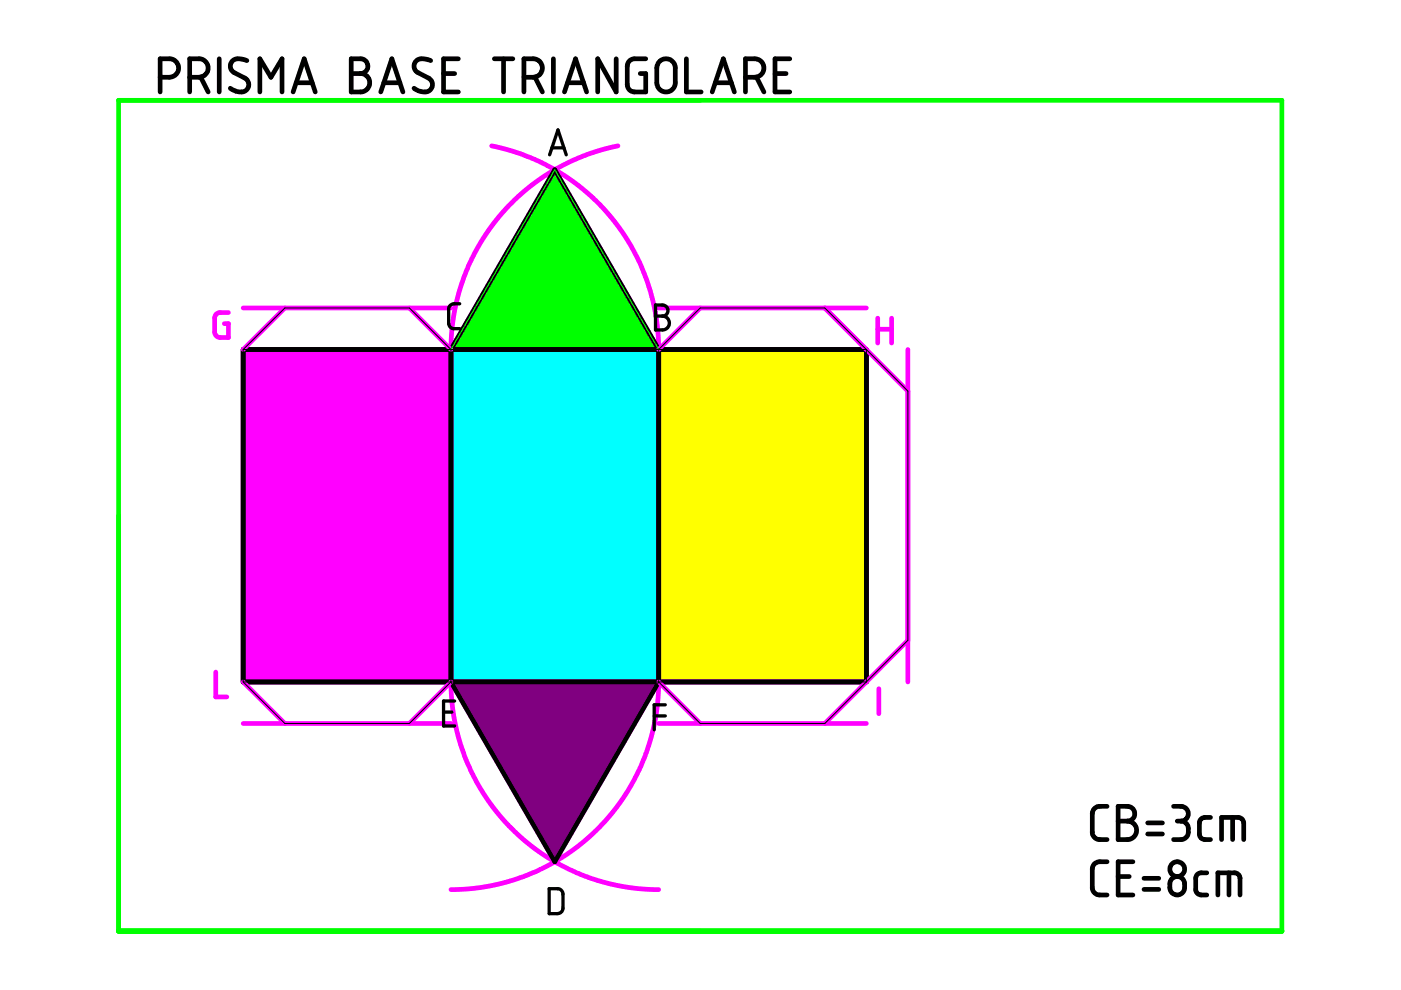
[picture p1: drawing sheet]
<svg xmlns="http://www.w3.org/2000/svg" width="297mm" height="210mm" viewBox="0 0 297 210" stroke-linecap="round" stroke-linejoin="round" font-family="sans-serif">
<path d="M117.6 36l22.1 38.1h-44.1z" fill="#0f0"/>
<path d="M95.6 144.6h44.1l-22.1 38.1z" fill="#800080"/>
<path d="M139.7 74.1h44v70.5h-44z" fill-rule="evenodd" fill="#ff0"/>
<path d="M95.6 74.1h44.1v70.5h-44.1z" fill-rule="evenodd" fill="#0ff"/>
<path d="M51.6 74.1h44v70.5h-44z" fill-rule="evenodd" fill="#f0f"/>
<path d="M25.1 21.3h246.7v176.1h-246.7z" fill="none" stroke="#0f0" stroke-width=".99"/>
<g fill="none" stroke="#f0f" stroke-width=".99">
<path d="M104.2 30.9l3.6 .9 3.5 1.2 3.3 1.4 3.9 2.1 3 1.9 3.1 2.5 2.8 2.8 2.5 2.8 1.9 2.5 2.2 3.6 1.6 2.9 1.4 3.5 1.2 3.8 .8 3.5 .5 3.9 .2 3.9M131 30.9l-3.9 1-3.6 1.2-3.6 1.6-2.8 1.6-3.4 2.2-2.7 2.1-2.8 2.6-2.7 3.1-2.1 2.8-2.4 3.9-1.6 3.3-1.3 3.1-1.1 3.7-.8 3.8-.5 3.8-.1 3.4M48.4 66.3h-1.9l-.6 .2-.3 .5-.1 3.5 .3 .7 .4 .3 2.2 .1v-3h-.8M51.6 74.1h132.1v70.5h-132.1M51.6 74.1v70.5M51.6 65.3h44M60.4 65.3l-8.8 8.8M86.8 65.3l8.8 8.8M95.6 74.1v70.5M95.6 74.1l22-38.1 22.1 38.1M139.7 74.1v70.5M139.7 65.3h44"/>
<path d="M148.5 65.3l-8.8 8.8M174.9 65.3l17.6 17.6M186.1 67.5v5.2M186.1 69.8h2.9M189 67.5v5.2M192.5 74.1v70.5M192.5 135.8l-17.6 17.6M45.7 142.5v5.3h2.4M51.6 153.4h44M51.6 144.6l8.8 8.8M95.6 144.6l.2 4.6 .7 4.3 1.1 4.3 1.5 3.9 2 4.2 2.2 3.6 2.4 3.2 3.2 3.4 3.3 2.9 3.5 2.5 3.4 2.1 3.6 1.7 4.1 1.4 4.5 1.1 4.1 .6 4.3 .2M95.6 144.6l22 38.1 22.1-38.1"/>
<path d="M95.6 144.6l-8.8 8.8M139.7 144.6l-.3 4.9-.7 4.2-1.1 4.2-1.4 3.9-2.4 4.8-2.1 3.3-2.8 3.5-2.8 3-3 2.6-3.5 2.5-3.5 2.1-3.7 1.7-4.1 1.5-4.4 1-4.1 .6-4.2 .2M139.7 153.4h44M139.7 144.6l8.8 8.8M186.3 146v5.3"/>
</g>
<g fill="none" stroke="#000" stroke-width=".99">
<path d="M34 16.4h2.2l.5-.2 .7-.5 .4-.8 .1-.7-.3-.7-.4-.6-1-.4h-2.2v7M40.2 16.4h2.2l1.1-.5 .4-.6 .2-.7-.1-.9-.4-.6-1-.6h-2.4v7M42.5 16.3l1.6 3.2M46.5 12.5v7M52.3 12.8l-1.1-.3h-1.3l-.8 .6-.3 1.1 .2 .6 .5 .5 2.5 1.3 .4 .4 .3 .8-.1 .8-.5 .6-.7 .3-1.2-.1-1.4-.7M55.1 19.5v-7l2.3 3.9 2.4-3.9v7M62.1 19.5l2.4-7 2.3 7M62.8 17.5h3.4M74.5 12.5h2.4l.5 .3 .5 .6 .1 .8-.3 .7-.6 .5-.7 .2 .7 .1 .6 .4 .4 .5 .3 .6v.6l-.2 .6-.5 .6-.5 .4-2.7 .1zM74.5 15.6h1.9M80.7 19.5l2.4-7 2.3 7M81.4 17.5h3.4"/>
<path d="M91.3 12.8l-1.2-.3h-1.2l-.8 .6-.3 1 .2 .7 .5 .5 2.5 1.3 .4 .4 .3 .8-.3 1.1-.8 .5-.9 .1-1.2-.3-.7-.5M94 15.6h2.4M97.2 12.5h-3.2v7h3.2M104.8 12.5h3.9M106.8 12.5v7M111.1 16.4h2.2l1-.4 .5-.7 .2-.6-.1-.8-.4-.8-.5-.4-.7-.2h-2.2v7M113.4 16.3l1.6 3.2M117.3 12.5v7M119.7 19.5l2.3-7 2.4 7M120.3 17.5h3.4M130.6 12.5v7l-3.9-7v7M136.9 12.5h-2.7l-.7 .3-.4 .6-.1 .5v4.1l.3 .9 .5 .4 .5 .2h2.6v-3.9h-1.2"/>
<path d="M139.8 13.1l.9-.6h1l.9 .5 .5 .9 .1 4-.6 1-.8 .5-.9 .1-.6-.2-.5-.4-.5-.8v-3.8l.1-.6zM145.5 12.5v7h3.2M151 19.5l2.4-7 2.3 7M151.7 17.5h3.3M158.1 16.4l2.3-.1 1.1-.6 .4-.6 .1-.8-.2-.7-.5-.7-1-.4h-2.2v7M160.4 16.3l1.6 3.2M164.3 15.6h2.4M167.4 12.5h-3.1v7h3.1M117.6 36l22.1 38.1v70.5l-22.1 38.1-22-38.1v-70.5zM51.6 74.1h132.1v70.5h-132.1zM234.7 171l-2.1 .1-.7 .5-.3 .8v4.2l.2 .6 .3 .4 .6 .3 2 .1M237.1 171h2.4l.6 .3 .4 .6 .1 .8-.3 .7-.7 .6-.6 .1 .6 .1 .6 .3 .4 .4 .3 .7-.1 1.3-.4 .6-.7 .4-2.6 .1z"/>
<path d="M237.1 174.1h1.9M243.3 176.8h3.2M243.3 174.5h3.2M248.8 171h2l.5 .3 .5 .5 .1 .9-.2 .7-.6 .5-.7 .2M249.6 174.1h.8M250.4 174.1l.9 .3 .5 .7 .1 1.5-.1 .5-.3 .5-.7 .4h-2M256.6 173.3l-1.6 .1-.5 .4-.2 .5v2.7l.3 .6 .6 .4h1.4M259 178v-4.7h3.7l.6 .3 .4 .8v3.6M261.3 173.3v4.7M234.7 182.7h-1.7l-.6 .2-.5 .4-.3 .8v4.3l.2 .5 .4 .5 .6 .3 1.9 .1M237.1 185.8h2.3M240.2 182.7h-3.1v7.1h3.1"/>
<path d="M242.5 188.6h3.2M242.5 186.2h3.2M248.4 186.4l.5-.4 .9-.2 .6 .3 .4 .4 .3 .5 .1 1.3-.2 .7-.4 .4-.6 .3-.5 .1-.7-.3-.5-.5-.3-.6v-1.2zM255.9 185.1h-1.6l-.5 .4-.3 .6v2.6l.2 .5 .7 .5 1.5 .1M258.2 189.8v-4.7h3.7l.6 .3 .4 .8v3.6M260.6 185.1v4.7"/>
<circle cx="249.6" cy="184.3" r="1.57"/>
</g>
<path d="M116.5 32.8l1.8-5.3 1.8 5.3M117 31.3h2.6M97.5 64.4l-1.6 .1-.6 .4-.2 .5 .1 3.5 .2 .4 .5 .3 1.6 .1M139 64.7h1.8l.4 .2 .4 .5v.7l-.2 .5-.6 .4h-.4l1 .4 .5 .8-.1 .9-.8 .7-2 .2zM139 67h1.4M94 151h1.8M96.4 148.6h-2.4v5.3h2.4M138.7 151.8h2.4M141.1 149.4h-2.4v5.3M116.4 188.4l2.2 .1 .4 .2 .3 .5 .1 3.5-.3 .6-.5 .4h-2.2z" fill="none" stroke="#000" stroke-width=".7"/>
<path d="M51.6 74.1h132.1v70.5h-132.1M51.6 74.1v70.5M51.6 74.1l8.8-8.8h26.4l8.8 8.8M95.6 74.1v70.5M95.6 74.1l22-38.1 22.1 38.1M139.7 74.1v70.5M139.7 74.1l8.8-8.8h26.4l17.6 17.6v52.9l-17.6 17.6h-26.4l-8.8-8.8M51.6 144.6l8.8 8.8h26.4l8.8-8.8M95.6 144.6l22 38.1 22.1-38.1" fill="none" stroke="#000" stroke-width=".21"/>
<path d="M117.6 36l22.1 38.1h-44.1z" fill="none" stroke="#0f0" stroke-width=".21"/>
</svg>
